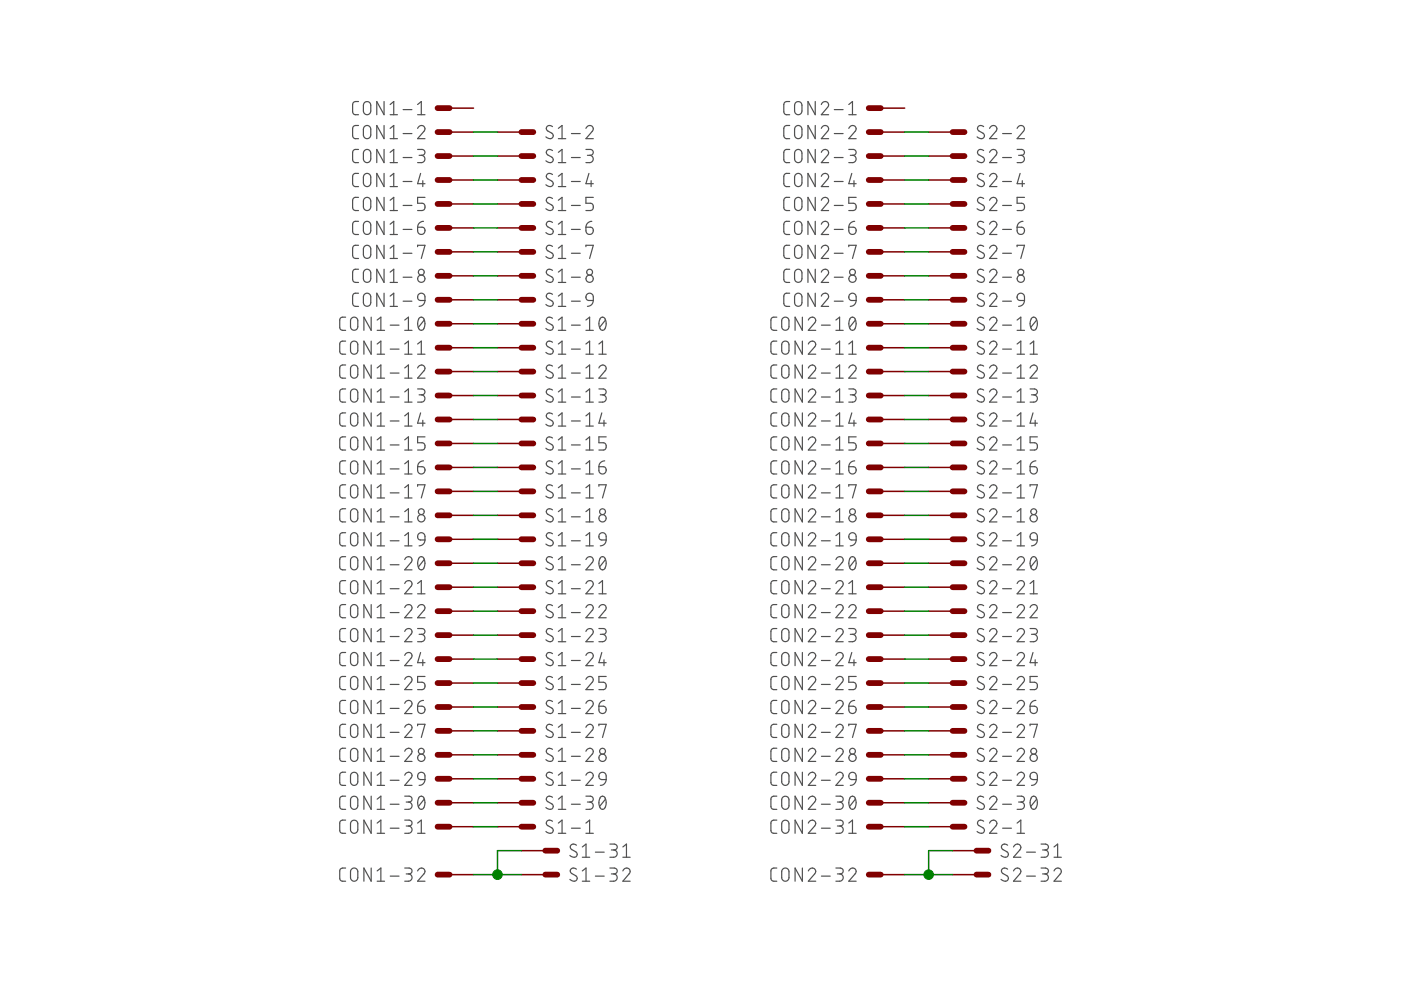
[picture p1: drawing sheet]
<svg xmlns="http://www.w3.org/2000/svg" width="297mm" height="210mm" viewBox="0 0 297 210" stroke-linecap="round" stroke-linejoin="round" font-family="sans-serif">
<g fill="none" stroke="#505050" stroke-width=".25">
<path d="M76 21.5l-1 .2-.2 .5 .1 1.9 .3 .2h.8M76 26.6h-.8l-.3 .3-.1 .3 .1 1.9 .3 .3h.8M76 31.7h-.8l-.4 .6 .1 1.9 .3 .3h.8M76 36.8h-.8l-.4 .6 .1 1.9 .3 .2 .8 .1M77.3 21.7a.78 .78 0 0 1 .9-.1 .78 .78 0 0 1 .4 .7v1.2a.78 .78 0 0 1-.8 .8 .78 .78 0 0 1-.8-.8v-1.2zM77.3 26.8a.78 .78 0 0 1 .9-.1 .78 .78 0 0 1 .4 .7v1.2a.78 .78 0 0 1-.8 .8 .78 .78 0 0 1-.8-.8v-1.2zM77.3 31.9a.78 .78 0 0 1 .9-.1 .78 .78 0 0 1 .4 .7v1.2a.78 .78 0 0 1-.8 .8 .78 .78 0 0 1-.8-.8v-1.2zM77.3 37a.78 .78 0 0 1 .9-.2 .78 .78 0 0 1 .4 .7v1.3a.78 .78 0 0 1-.8 .8 .78 .78 0 0 1-.8-.8v-1.3zM81.4 21.5v2.8l-1.5-2.8v2.8M81.4 26.6v2.8l-1.5-2.8v2.8M81.4 31.7v2.8l-1.5-2.8v2.8M81.4 36.8v2.8l-1.5-2.8v2.8"/>
<path d="M82.7 24.3h1.6M82.7 22.2l.8-.7v2.8M82.7 27.2l.8-.6v2.8M82.7 32.3l.8-.6v2.8M82.7 37.4l.8-.6v2.8M82.7 29.4h1.6M82.7 34.5h1.6M82.7 39.6h1.6M85.5 23.2h1.8M85.5 28.3h1.8M85.5 33.4h1.8M85.5 38.5h1.8"/>
<path d="M88.5 27.2a.77 .77 0 0 1 1.1-.5 .77 .77 0 0 1 .3 1.2l-1.4 1.5h1.6M88.5 31.7h1a.62 .62 0 0 1 .6 .6 .62 .62 0 0 1-.6 .6h-.6M88.5 24.3h1.6M88.5 22.2l.8-.7v2.8M89.2 36.8l-.7 2.1h1.6M89.3 32.9a.77 .77 0 0 1 .8 .8 .77 .77 0 0 1-.8 .8h-.8M89.6 38.3v1.3M117.1 26.8a.69 .69 0 0 0-1-.1 .69 .69 0 0 0 0 1.1l.9 .4a.67 .67 0 0 1 .1 1 .67 .67 0 0 1-.9 .1l-.5-.3M117.1 31.9a.69 .69 0 0 0-1-.1 .69 .69 0 0 0 0 1.1l.9 .4a.67 .67 0 0 1 .1 1 .67 .67 0 0 1-.9 .1l-.5-.3M117.1 37a.69 .69 0 0 0-1-.1 .69 .69 0 0 0 0 1l.9 .5a.67 .67 0 0 1 .1 1 .67 .67 0 0 1-.9 .1l-.5-.3M118.4 29.4h1.6M118.4 34.5h1.6"/>
<path d="M118.4 39.6h1.6M118.4 27.2l.8-.6v2.8M118.4 32.3l.8-.6v2.8M118.4 37.4l.8-.6v2.8M121.2 28.3h1.8M121.2 33.4h1.8M121.2 38.5h1.8M124.2 27.2a.77 .77 0 0 1 1.1-.5 .77 .77 0 0 1 .3 1.2l-1.4 1.5h1.6M124.2 31.7h1a.62 .62 0 0 1 .6 .6 .62 .62 0 0 1-.6 .6h-.7M124.9 36.8l-.7 2.1h1.6M125 32.9a.77 .77 0 0 1 .8 .8 .77 .77 0 0 1-.8 .8h-.8M125.3 38.3v1.3"/>
<path d="M167.4 21.5l-1 .2-.2 .5 .1 1.9 .3 .2h.8M167.4 26.6h-.8l-.3 .3-.1 .3 .1 1.9 .3 .3h.8M167.4 31.7h-.8l-.4 .6 .1 1.9 .3 .3h.8M167.4 36.8h-.8l-.4 .6 .1 1.9 .3 .2 .8 .1M168.7 21.7a.78 .78 0 0 1 .9-.1 .78 .78 0 0 1 .4 .7v1.2a.78 .78 0 0 1-.8 .8 .78 .78 0 0 1-.7-.8v-1.2zM168.7 26.8a.78 .78 0 0 1 .9-.1 .78 .78 0 0 1 .4 .7v1.2a.78 .78 0 0 1-.8 .8 .78 .78 0 0 1-.7-.8v-1.2zM168.7 31.9a.78 .78 0 0 1 .9-.1 .78 .78 0 0 1 .4 .7v1.2a.78 .78 0 0 1-.8 .8 .78 .78 0 0 1-.7-.8v-1.2zM168.7 37a.78 .78 0 0 1 .9-.2 .78 .78 0 0 1 .4 .7v1.3a.78 .78 0 0 1-.8 .8 .78 .78 0 0 1-.7-.8v-1.3zM172.8 21.5v2.8l-1.5-2.8v2.8M172.8 26.6v2.8l-1.5-2.8v2.8M172.8 31.7v2.8l-1.5-2.8v2.8M172.8 36.8v2.8l-1.5-2.8v2.8"/>
<path d="M174.1 22.2a.76 .76 0 0 1 1.1-.6 .76 .76 0 0 1 .3 1.2l-1.4 1.5h1.6M174.1 27.2a.76 .76 0 0 1 1.1-.5 .76 .76 0 0 1 .3 1.2l-1.4 1.5h1.6M174.1 32.3a.76 .76 0 0 1 1.1-.6 .76 .76 0 0 1 .3 1.2l-1.4 1.6h1.6M174.1 37.4a.76 .76 0 0 1 1.1-.6 .76 .76 0 0 1 .3 1.2l-1.4 1.6h1.6M176.9 23.2h1.9M176.9 28.3h1.9M176.9 33.4h1.9M176.9 38.5h1.9M180 27.2a.77 .77 0 0 1 1-.5 .77 .77 0 0 1 .3 1.2l-1.3 1.5h1.5M180 31.7h.9a.62 .62 0 0 1 .6 .6 .62 .62 0 0 1-.6 .6h-.6M180 24.3h1.5M180 22.2l.7-.7v2.8"/>
<path d="M180.6 36.8l-.6 2.1h1.5M180.7 32.9a.77 .77 0 0 1 .8 .8 .77 .77 0 0 1-.8 .8h-.7M181.1 38.3v1.3M208.6 26.8a.69 .69 0 0 0-1.1-.1 .69 .69 0 0 0 .1 1.1l.8 .4a.67 .67 0 0 1 .2 1 .67 .67 0 0 1-1 .1l-.4-.3M208.6 31.9a.69 .69 0 0 0-1.1-.1 .69 .69 0 0 0 .1 1.1l.8 .4a.67 .67 0 0 1 .2 1 .67 .67 0 0 1-1 .1l-.4-.3M208.6 37a.69 .69 0 0 0-1.1-.1 .69 .69 0 0 0 .1 1l.8 .5a.67 .67 0 0 1 .2 1 .67 .67 0 0 1-1 .1l-.4-.3M209.8 27.2a.77 .77 0 0 1 1.1-.5 .77 .77 0 0 1 .2 1.2l-1.3 1.5h1.6M209.8 32.3a.77 .77 0 0 1 1.1-.6 .77 .77 0 0 1 .2 1.2l-1.3 1.6h1.6M209.8 37.4a.77 .77 0 0 1 1.1-.6 .77 .77 0 0 1 .2 1.2l-1.3 1.6h1.6M212.6 28.3h1.8M212.6 33.4h1.8M212.6 38.5h1.8"/>
<path d="M215.6 27.2a.77 .77 0 0 1 1.1-.5 .77 .77 0 0 1 .3 1.2l-1.4 1.5h1.6M215.6 31.7h1a.62 .62 0 0 1 .6 .6 .62 .62 0 0 1-.6 .6h-.6M216.3 36.8l-.7 2.1h1.6M216.4 32.9a.77 .77 0 0 1 .8 .8 .77 .77 0 0 1-.8 .8h-.8M216.7 38.3v1.3M76 41.8l-.8 .1-.4 .6 .1 1.9 .3 .2h.8M76 46.9h-.8l-.4 .6 .1 2 .3 .2h.8M76 52h-.8l-.4 .6 .1 1.9 .3 .3h.8M76 57.1h-.8l-.4 .6 .1 1.9 .3 .2 .8 .1M77.3 42a.78 .78 0 0 1 .9-.1 .78 .78 0 0 1 .4 .7v1.3a.78 .78 0 0 1-.8 .7 .78 .78 0 0 1-.8-.7v-1.3zM77.3 47.1a.78 .78 0 0 1 .9-.1 .78 .78 0 0 1 .4 .7v1.2a.78 .78 0 0 1-.8 .8 .78 .78 0 0 1-.8-.8v-1.2zM77.3 52.2a.78 .78 0 0 1 .8-.1 .78 .78 0 0 1 .5 .7v1.2a.78 .78 0 0 1-.8 .8 .78 .78 0 0 1-.8-.8v-1.2z"/>
<path d="M77.3 57.3a.78 .78 0 0 1 .8-.1 .78 .78 0 0 1 .5 .6v1.3a.78 .78 0 0 1-.8 .8 .78 .78 0 0 1-.8-.8v-1.3zM81.4 41.8v2.8l-1.5-2.8v2.8M81.4 46.9v2.8l-1.5-2.8v2.8M81.4 52v2.8l-1.5-2.8v2.8M81.4 57.1v2.8l-1.5-2.8v2.8M82.7 42.5l.8-.7v2.8M82.7 47.5l.8-.6v2.8M82.7 52.6l.8-.6v2.8M82.7 57.7l.8-.6v2.8M82.7 44.6h1.6M82.7 49.7h1.6M82.7 54.8h1.6"/>
<path d="M82.7 59.9h1.6M85.5 43.6h1.8M85.5 48.6h1.8M85.5 53.7h1.8M85.5 58.8h1.8M88.5 48.2h1a.78 .78 0 0 1 .6 .8 .78 .78 0 0 1-.8 .7 .78 .78 0 0 1-.8-.8zM88.5 52.3v-.3h1.6l-.8 2.8M89.8 46.9l-.8 .3-.3 .4-.2 .6M90.1 41.8h-1.6v1.3h1a.78 .78 0 0 1 .6 .8 .78 .78 0 0 1-.6 .7h-1M117.1 42.1a.69 .69 0 0 0-1-.1 .69 .69 0 0 0 0 1l.9 .5a.67 .67 0 0 1 .1 .9 .67 .67 0 0 1-.9 .1l-.5-.2M117.1 47.2a.69 .69 0 0 0-1-.2 .69 .69 0 0 0 0 1.1l.9 .5a.67 .67 0 0 1 .1 .9 .67 .67 0 0 1-.9 .1l-.5-.3M117.1 52.2a.69 .69 0 0 0-1-.1 .69 .69 0 0 0 0 1.1l.9 .4a.67 .67 0 0 1 .1 1 .67 .67 0 0 1-.9 .1l-.5-.3"/>
<path d="M117.1 57.3a.69 .69 0 0 0-1-.1 .69 .69 0 0 0 0 1.1l.9 .4a.67 .67 0 0 1 .1 1 .67 .67 0 0 1-.9 .1l-.5-.3M118.4 44.6h1.6M118.4 49.7h1.6M118.4 54.8h1.6M118.4 59.9h1.6M118.4 42.5l.8-.7v2.8M118.4 47.5l.8-.6v2.8M118.4 52.6l.8-.6v2.8M118.4 57.7l.8-.6v2.8M121.2 43.6h1.8M121.2 48.6h1.8M121.2 53.7h1.8"/>
<path d="M121.2 58.8h1.8M124.2 48.2h1a.78 .78 0 0 1 .6 .8 .78 .78 0 0 1-.8 .7 .78 .78 0 0 1-.8-.8zM124.2 52.3v-.3h1.6l-.8 2.8M125.5 46.9l-.6 .2-.4 .3-.3 .8M125.8 41.8h-1.6v1.3h1a.78 .78 0 0 1 .6 .8 .78 .78 0 0 1-.6 .7h-1M167.4 41.8l-.8 .1-.4 .6 .1 1.9 .3 .2h.8M167.4 46.9h-.8l-.4 .6 .1 2 .3 .2h.8M167.4 52h-.8l-.4 .6 .1 1.9 .3 .3h.8M167.4 57.1h-.8l-.4 .6 .1 1.9 .3 .2 .8 .1M168.7 42a.78 .78 0 0 1 .9-.1 .78 .78 0 0 1 .4 .7v1.3a.78 .78 0 0 1-.8 .7 .78 .78 0 0 1-.7-.7v-1.3zM168.7 47.1a.78 .78 0 0 1 .9-.1 .78 .78 0 0 1 .4 .7v1.2a.78 .78 0 0 1-.8 .8 .78 .78 0 0 1-.7-.8v-1.2zM168.7 52.2a.78 .78 0 0 1 .9-.1 .78 .78 0 0 1 .4 .7v1.2a.78 .78 0 0 1-.8 .8 .78 .78 0 0 1-.7-.8v-1.2z"/>
<path d="M168.7 57.3a.78 .78 0 0 1 .9-.1 .78 .78 0 0 1 .4 .6v1.3a.78 .78 0 0 1-.8 .8 .78 .78 0 0 1-.7-.8v-1.3zM172.8 41.8v2.8l-1.5-2.8v2.8M172.8 46.9v2.8l-1.5-2.8v2.8M172.8 52v2.8l-1.5-2.8v2.8M172.8 57.1v2.8l-1.5-2.8v2.8M174.1 42.5a.76 .76 0 0 1 1.1-.6 .76 .76 0 0 1 .3 1.2l-1.4 1.5h1.6M174.1 47.5a.76 .76 0 0 1 1.1-.5 .76 .76 0 0 1 .3 1.2l-1.4 1.5h1.6M174.1 52.6a.76 .76 0 0 1 1.1-.6 .76 .76 0 0 1 .3 1.2l-1.4 1.6h1.6M174.1 57.7a.76 .76 0 0 1 1.1-.6 .76 .76 0 0 1 .3 1.2l-1.4 1.6h1.6M176.9 43.6h1.9M176.9 48.6h1.9M176.9 53.7h1.9"/>
<path d="M176.9 58.8h1.9M180 48.2h.9a.78 .78 0 0 1 .6 .8 .78 .78 0 0 1-.8 .7 .78 .78 0 0 1-.7-.8zM180 52.3v-.3h1.5l-.8 2.8M181.2 46.9l-.8 .3-.3 .4-.1 .6M181.5 41.8h-1.5v1.3h.9a.78 .78 0 0 1 .6 .8 .78 .78 0 0 1-.6 .7h-.9M208.6 42.1a.69 .69 0 0 0-1.1-.1 .69 .69 0 0 0 .1 1l.8 .5a.67 .67 0 0 1 .2 .9 .67 .67 0 0 1-1 .1l-.4-.2M208.6 47.2a.69 .69 0 0 0-1.1-.2 .69 .69 0 0 0 .1 1.1l.8 .5a.67 .67 0 0 1 .2 .9 .67 .67 0 0 1-1 .1l-.4-.3M208.6 52.2a.69 .69 0 0 0-1.1-.1 .69 .69 0 0 0 .1 1.1l.8 .4a.67 .67 0 0 1 .2 1 .67 .67 0 0 1-1 .1l-.4-.3M208.6 57.3a.69 .69 0 0 0-1.1-.1 .69 .69 0 0 0 .1 1.1l.8 .4a.67 .67 0 0 1 .2 1 .67 .67 0 0 1-1 .1l-.4-.3M209.8 42.5a.77 .77 0 0 1 1.1-.6 .77 .77 0 0 1 .2 1.2l-1.3 1.5h1.6M209.8 47.5a.77 .77 0 0 1 1.1-.5 .77 .77 0 0 1 .2 1.2l-1.3 1.5h1.6M209.8 52.6a.77 .77 0 0 1 1.1-.6 .77 .77 0 0 1 .2 1.2l-1.3 1.6h1.6"/>
<path d="M209.8 57.7a.77 .77 0 0 1 1.1-.6 .77 .77 0 0 1 .2 1.2l-1.3 1.6h1.6M212.6 43.6h1.8M212.6 48.6h1.8M212.6 53.7h1.8M212.6 58.8h1.8M215.6 48.2h1a.78 .78 0 0 1 .6 .8 .78 .78 0 0 1-.8 .7 .78 .78 0 0 1-.8-.8zM215.6 52.3v-.3h1.6l-.8 2.8M216.9 46.9l-.8 .3-.3 .4-.2 .6M217.2 41.8h-1.6v1.3h1a.78 .78 0 0 1 .6 .8 .78 .78 0 0 1-.6 .7h-1M73.3 67.2l-.8 .1-.4 .2-.1 .4 .1 1.9 .4 .2h.8M73.3 72.3h-.8l-.4 .3-.1 .3 .1 1.9 .4 .3h.8M73.3 77.4l-1 .1-.3 .5 .1 1.9 .4 .3h.8"/>
<path d="M74.4 67.6a.77 .77 0 0 1 .9-.3 .77 .77 0 0 1 .6 .7v1.3a.77 .77 0 0 1-.8 .7 .77 .77 0 0 1-.8-.7zM74.6 72.5a.77 .77 0 0 1 .8-.1 .77 .77 0 0 1 .5 .7v1.2a.77 .77 0 0 1-.8 .8 .77 .77 0 0 1-.8-.8v-1.4zM74.6 77.6a.77 .77 0 0 1 .8-.1 .77 .77 0 0 1 .5 .7v1.2a.77 .77 0 0 1-.8 .8 .77 .77 0 0 1-.8-.8v-1.4zM76 62.2h-.8l-.4 .6 .1 1.9 .3 .2 .8 .1M77.2 62.5a.79 .79 0 0 1 .8-.3 .79 .79 0 0 1 .6 .7v1.3a.78 .78 0 0 1-.8 .7 .78 .78 0 0 1-.8-.7zM78.7 67.2v2.8l-1.5-2.8v2.8M78.7 72.3v2.8l-1.5-2.8v2.8M78.7 77.4v2.8l-1.5-2.8v2.8M80 70h1.5M80 67.9l.8-.7v2.8M80 72.9l.8-.6v2.8M80 78l.8-.6v2.8"/>
<path d="M80 75.1h1.5M81.4 62.2v2.8l-1.5-2.8v2.8M82.7 62.8l.8-.6v2.8M82.7 65h1.6M82.7 68.9h1.9M82.7 74h1.9M82.7 79.1h1.9M85.5 63.9h1.8M85.8 70h1.6M85.8 67.9l.8-.7v2.8M85.8 72.9l.8-.6v2.8M85.8 78l.8-.6v2.8"/>
<path d="M85.8 75.1h1.6M88.5 78a.77 .77 0 0 1 1.1-.6 .77 .77 0 0 1 .3 1.2l-1.4 1.6h1.6M88.5 72.9l.8-.6v2.8M88.5 75.1h1.6M88.7 62.5a.79 .79 0 0 1 .8-.3 .79 .79 0 0 1 .6 .7v.8h-.9a.75 .75 0 0 1-.5-1.2zM88.9 67.5a.65 .65 0 0 1 .7-.2 .65 .65 0 0 1 .4 .6 1.76 1.76 0 0 1-.5 2.1h-.2a1.33 1.33 0 0 1-.7-1.7zM89.9 67.9l-1.2 1.5M90.1 63.7l-.1 .5-.4 .5-.7 .3M117.1 62.4a.69 .69 0 0 0-1-.1 .69 .69 0 0 0 0 1l.9 .5a.67 .67 0 0 1 .1 1 .67 .67 0 0 1-.9 .1l-.5-.3M117.1 67.5a.69 .69 0 0 0-1-.2 .69 .69 0 0 0 0 1.1l.9 .5a.67 .67 0 0 1 .1 .9 .67 .67 0 0 1-.9 .1l-.5-.3M117.1 72.6a.69 .69 0 0 0-1-.2 .69 .69 0 0 0 0 1.1l.9 .5a.67 .67 0 0 1 .1 .9 .67 .67 0 0 1-.9 .1l-.5-.3M117.1 77.6a.69 .69 0 0 0-1-.1 .69 .69 0 0 0 0 1l.9 .5a.67 .67 0 0 1 .1 1 .67 .67 0 0 1-.9 .1l-.5-.3"/>
<path d="M118.4 65h1.6M118.4 70h1.6M118.4 75.1h1.6M118.4 62.8l.8-.6v2.8M118.4 67.9l.8-.7v2.8M118.4 72.9l.8-.6v2.8M118.4 78l.8-.6v2.8M121.2 63.9h1.8M121.2 68.9h1.8M121.2 74h1.8M121.2 79.1h1.8M124.2 70h1.6"/>
<path d="M124.2 75.1h1.6M124.2 67.9l.8-.7v2.8M124.2 72.9l.8-.6v2.8M124.2 78l.8-.6v2.8M124.4 62.5a.79 .79 0 0 1 .8-.3 .79 .79 0 0 1 .6 .7v.8h-.9a.75 .75 0 0 1-.5-1.2zM125.8 63.7l-.1 .5-.4 .5-.8 .3M127 78a.76 .76 0 0 1 1.1-.6 .76 .76 0 0 1 .2 1.2l-1.3 1.6h1.5M127 75.1h1.5M127 72.9l.7-.6v2.8M127.3 67.5a.64 .64 0 0 1 .7-.2 .64 .64 0 0 1 .4 .6 1.81 1.81 0 0 1-.5 2.1h-.2a1.72 1.72 0 0 1-.4-2.5zM128.4 67.9l-1.3 1.5M164.7 67.2l-.8 .1-.3 .2-.2 .4 .2 1.9 .3 .2h.8"/>
<path d="M164.7 72.3h-.8l-.3 .3-.2 .3 .2 1.9 .3 .3h.8M164.7 77.4l-1 .1-.3 .5 .2 1.9 .3 .3h.8M165.9 67.6a.77 .77 0 0 1 .8-.3 .77 .77 0 0 1 .6 .7v1.3a.77 .77 0 0 1-.8 .7 .77 .77 0 0 1-.8-.7zM166 72.5a.77 .77 0 0 1 .8-.1 .77 .77 0 0 1 .5 .7v1.2a.77 .77 0 0 1-.8 .8 .77 .77 0 0 1-.8-.8l.1-1.4zM166 77.6a.77 .77 0 0 1 .8-.1 .77 .77 0 0 1 .5 .7v1.2a.77 .77 0 0 1-.8 .8 .77 .77 0 0 1-.8-.8l.1-1.4zM167.4 62.2h-.8l-.4 .6 .1 1.9 .3 .2 .8 .1M168.6 62.5a.79 .79 0 0 1 .9-.3 .79 .79 0 0 1 .5 .7v1.3a.78 .78 0 0 1-.8 .7 .78 .78 0 0 1-.7-.7zM170.1 67.2v2.8l-1.5-2.8v2.8M170.1 72.3v2.8l-1.5-2.8v2.8M170.1 77.4v2.8l-1.5-2.8v2.8M171.4 67.9a.77 .77 0 0 1 1.1-.6 .77 .77 0 0 1 .2 1.2l-1.3 1.5h1.6M171.4 72.9a.77 .77 0 0 1 1.1-.6 .77 .77 0 0 1 .2 1.3l-1.3 1.5h1.6"/>
<path d="M171.4 78a.77 .77 0 0 1 1.1-.6 .77 .77 0 0 1 .2 1.2l-1.3 1.6h1.6M172.8 62.2v2.8l-1.5-2.8v2.8M174.1 62.8a.76 .76 0 0 1 1.1-.6 .76 .76 0 0 1 .3 1.2l-1.4 1.6h1.6M174.2 68.9h1.8M174.2 74h1.8M174.2 79.1h1.8M176.9 63.9h1.9M177.2 70h1.6M177.2 75.1h1.6M177.2 67.9l.8-.7v2.8M177.2 72.9l.8-.6v2.8M177.2 78l.8-.6v2.8"/>
<path d="M180 78a.77 .77 0 0 1 1-.6 .77 .77 0 0 1 .3 1.2l-1.3 1.6h1.5M180 75.1h1.5M180 72.9l.7-.6v2.8M180.1 62.5a.79 .79 0 0 1 .9-.3 .79 .79 0 0 1 .5 .7v.8h-.9a.75 .75 0 0 1-.5-1.2zM180.3 67.5a.65 .65 0 0 1 .7-.2 .65 .65 0 0 1 .4 .6 1.76 1.76 0 0 1-.5 2.1h-.2a1.33 1.33 0 0 1-.7-1.7zM181.4 67.9l-1.3 1.5M181.5 63.7l-.1 .5-.3 .5-.8 .3M208.6 62.4a.69 .69 0 0 0-1.1-.1 .69 .69 0 0 0 .1 1l.8 .5a.67 .67 0 0 1 .2 1 .67 .67 0 0 1-1 .1l-.4-.3M208.6 67.5a.69 .69 0 0 0-1.1-.2 .69 .69 0 0 0 .1 1.1l.8 .5a.67 .67 0 0 1 .2 .9 .67 .67 0 0 1-1 .1l-.4-.3M208.6 72.6a.69 .69 0 0 0-1.1-.2 .69 .69 0 0 0 .1 1.1l.8 .5a.67 .67 0 0 1 .2 .9 .67 .67 0 0 1-1 .1l-.4-.3M208.6 77.6a.69 .69 0 0 0-1.1-.1 .69 .69 0 0 0 .1 1l.8 .5a.67 .67 0 0 1 .2 1 .67 .67 0 0 1-1 .1l-.4-.3M209.8 62.8a.77 .77 0 0 1 1.1-.6 .77 .77 0 0 1 .2 1.2l-1.3 1.6h1.6"/>
<path d="M209.8 67.9a.77 .77 0 0 1 1.1-.6 .77 .77 0 0 1 .2 1.2l-1.3 1.5h1.6M209.8 72.9a.77 .77 0 0 1 1.1-.6 .77 .77 0 0 1 .2 1.3l-1.3 1.5h1.6M209.8 78a.77 .77 0 0 1 1.1-.6 .77 .77 0 0 1 .2 1.2l-1.3 1.6h1.6M212.6 63.9h1.8M212.6 68.9h1.8M212.6 74h1.8M212.6 79.1h1.8M215.6 70h1.6M215.6 75.1h1.6M215.6 67.9l.8-.7v2.8M215.6 72.9l.8-.6v2.8M215.6 78l.8-.6v2.8"/>
<path d="M215.8 62.5a.79 .79 0 0 1 .8-.3 .79 .79 0 0 1 .6 .7v.8h-.9a.75 .75 0 0 1-.5-1.2zM217.2 63.7l-.1 .5-.4 .5-.7 .3M218.4 78a.76 .76 0 0 1 1.1-.6 .76 .76 0 0 1 .2 1.2l-1.3 1.6h1.5M218.4 75.1h1.5M218.4 72.9l.8-.6v2.8M218.7 67.5a.64 .64 0 0 1 .7-.2 .64 .64 0 0 1 .4 .6 1.81 1.81 0 0 1-.4 2.1h-.2a1.72 1.72 0 0 1-.5-2.5zM219.8 67.9l-1.3 1.5M73.3 82.5a1.14 1.14 0 0 0-1.2 .2v2.1l.4 .4 .8 .1M73.3 87.5a1.14 1.14 0 0 0-1.2 .3v2.1l.4 .4h.8M73.3 92.6a1.14 1.14 0 0 0-1.2 .3v2.1l.4 .4h.8M73.3 97.7a1.14 1.14 0 0 0-1.2 .3v2.1l.4 .4h.8M74.6 82.7a.77 .77 0 0 1 .8-.2 .77 .77 0 0 1 .5 .7v1.3a.77 .77 0 0 1-.8 .8 .77 .77 0 0 1-.8-.8v-1.5z"/>
<path d="M74.6 87.7a.77 .77 0 0 1 .8-.1 .77 .77 0 0 1 .5 .7v1.3a.77 .77 0 0 1-.8 .7 .77 .77 0 0 1-.8-.7v-1.5zM74.6 92.8a.77 .77 0 0 1 .8-.1 .77 .77 0 0 1 .5 .7v1.3a.77 .77 0 0 1-.8 .7 .77 .77 0 0 1-.8-.7v-1.5zM74.6 97.9a.77 .77 0 0 1 .8-.1 .77 .77 0 0 1 .5 .7v1.2a.77 .77 0 0 1-.8 .8 .77 .77 0 0 1-.8-.8v-1.4zM78.7 82.5v2.8l-1.5-2.8v2.8M78.7 87.5v2.8l-1.5-2.8v2.8M78.7 92.6v2.8l-1.5-2.8v2.8M78.7 97.7v2.8l-1.5-2.8v2.8M80 83.1l.8-.6v2.8M80 88.2l.8-.7v2.8M80 93.3l.8-.7v2.8M80 98.3l.8-.6v2.8M80 80.2h1.5"/>
<path d="M80 85.3h1.5M80 90.3h1.5M80 95.4h1.5M82.7 84.2h1.9M82.7 89.3h1.9M82.7 94.3h1.9M82.7 99.4h1.9M85.8 83.1l.8-.6v2.8M85.8 88.2l.8-.7v2.8M85.8 93.3l.8-.7v2.8M85.8 98.3l.8-.6v2.8M85.8 80.2h1.6"/>
<path d="M85.8 85.3h1.6M85.8 90.3h1.6M85.8 95.4h1.6M88.5 82.5h1a.62 .62 0 0 1 .6 .6 .62 .62 0 0 1-.6 .6h-.6M88.5 99h1a.78 .78 0 0 1 .6 .8 .78 .78 0 0 1-.8 .7 .78 .78 0 0 1-.8-.8zM89.2 87.5l-.7 2.2h1.6M89.3 83.7a.77 .77 0 0 1 .8 .8 .77 .77 0 0 1-.8 .8h-.8M89.6 89.1v1.2M89.8 97.7l-.8 .3-.3 .4-.2 .6M90.1 92.6h-1.6v1.3h1a.78 .78 0 0 1 .6 .7 .78 .78 0 0 1-.6 .8h-1M117.1 82.7a.69 .69 0 0 0-1-.1 .69 .69 0 0 0 0 1l.9 .5a.67 .67 0 0 1 .1 1 .67 .67 0 0 1-.9 .1l-.5-.3M117.1 87.8a.69 .69 0 0 0-1-.1 .69 .69 0 0 0 0 1l.9 .5a.67 .67 0 0 1 .1 .9 .67 .67 0 0 1-.9 .2l-.5-.3"/>
<path d="M117.1 92.9a.69 .69 0 0 0-1-.2 .69 .69 0 0 0 0 1.1l.9 .5a.67 .67 0 0 1 .1 .9 .67 .67 0 0 1-.9 .1l-.5-.3M117.1 97.9a.69 .69 0 0 0-1-.1 .69 .69 0 0 0 0 1.1l.9 .4a.67 .67 0 0 1 .1 1 .67 .67 0 0 1-.9 .1l-.5-.3M118.4 80.2h1.6M118.4 85.3h1.6M118.4 90.3h1.6M118.4 95.4h1.6M118.4 83.1l.8-.6v2.8M118.4 88.2l.8-.7v2.8M118.4 93.3l.8-.7v2.8M118.4 98.3l.8-.6v2.8M121.2 84.2h1.8M121.2 89.3h1.8"/>
<path d="M121.2 94.3h1.8M121.2 99.4h1.8M124.2 80.2h1.6M124.2 85.3h1.6M124.2 90.3h1.6M124.2 95.4h1.6M124.2 83.1l.8-.6v2.8M124.2 88.2l.8-.7v2.8M124.2 93.3l.8-.7v2.8M124.2 98.3l.8-.6v2.8M127 82.5h.9a.62 .62 0 0 1 .6 .6 .62 .62 0 0 1-.6 .6h-.6M127 99h.9a.77 .77 0 0 1 .6 .8 .77 .77 0 0 1-.8 .7 .77 .77 0 0 1-.7-.8z"/>
<path d="M127.6 87.5l-.6 2.2h1.5M127.7 83.7a.77 .77 0 0 1 .8 .8 .77 .77 0 0 1-.8 .8h-.7M128.1 89.1v1.2M128.2 97.7l-.5 .1-.5 .4-.2 .8M128.5 92.6h-1.5v1.3h.9a.79 .79 0 0 1 .6 .7 .79 .79 0 0 1-.6 .8h-.9M164.7 82.5a1.14 1.14 0 0 0-1.1 .2l-.1 2.1 .4 .4 .8 .1M164.7 87.5a1.14 1.14 0 0 0-1.1 .3l-.1 2.1 .4 .4h.8M164.7 92.6a1.14 1.14 0 0 0-1.1 .3l-.1 2.1 .4 .4h.8M164.7 97.7a1.14 1.14 0 0 0-1.1 .3l-.1 2.1 .4 .4h.8M166 82.7a.77 .77 0 0 1 .8-.2 .77 .77 0 0 1 .5 .7v1.3a.77 .77 0 0 1-.8 .8 .77 .77 0 0 1-.8-.8l.1-1.5zM166 87.7a.77 .77 0 0 1 .8-.1 .77 .77 0 0 1 .5 .7v1.3a.77 .77 0 0 1-.8 .7 .77 .77 0 0 1-.8-.7l.1-1.5zM166 92.8a.77 .77 0 0 1 .8-.1 .77 .77 0 0 1 .5 .7v1.3a.77 .77 0 0 1-.8 .7 .77 .77 0 0 1-.8-.7l.1-1.5z"/>
<path d="M166 97.9a.77 .77 0 0 1 .8-.1 .77 .77 0 0 1 .5 .7v1.2a.77 .77 0 0 1-.8 .8 .77 .77 0 0 1-.8-.8l.1-1.4zM170.1 82.5v2.8l-1.5-2.8v2.8M170.1 87.5v2.8l-1.5-2.8v2.8M170.1 92.6v2.8l-1.5-2.8v2.8M170.1 97.7v2.8l-1.5-2.8v2.8M171.4 83.1a.77 .77 0 0 1 1.1-.6 .77 .77 0 0 1 .2 1.2l-1.3 1.6h1.6M171.4 88.2a.77 .77 0 0 1 1.1-.6 .77 .77 0 0 1 .2 1.2l-1.3 1.5h1.6M171.4 93.3a.77 .77 0 0 1 1.1-.6 .77 .77 0 0 1 .2 1.2l-1.3 1.5h1.6M171.4 98.3a.77 .77 0 0 1 1.1-.6 .77 .77 0 0 1 .2 1.3l-1.3 1.5h1.6M174.2 84.2h1.8M174.2 89.3h1.8M174.2 94.3h1.8"/>
<path d="M174.2 99.4h1.8M177.2 80.2h1.6M177.2 85.3h1.6M177.2 90.3h1.6M177.2 95.4h1.6M177.2 83.1l.8-.6v2.8M177.2 88.2l.8-.7v2.8M177.2 93.3l.8-.7v2.8M177.2 98.3l.8-.6v2.8M180 82.5h.9a.62 .62 0 0 1 .6 .6 .62 .62 0 0 1-.6 .6h-.6M180 99h.9a.78 .78 0 0 1 .6 .8 .78 .78 0 0 1-.8 .7 .78 .78 0 0 1-.7-.8zM180.6 87.5l-.6 2.2h1.5"/>
<path d="M180.7 83.7a.77 .77 0 0 1 .8 .8 .77 .77 0 0 1-.8 .8h-.7M181.1 89.1v1.2M181.2 97.7l-.8 .3-.3 .4-.1 .6M181.5 92.6h-1.5v1.3h.9a.78 .78 0 0 1 .6 .7 .78 .78 0 0 1-.6 .8h-.9M208.6 82.7a.69 .69 0 0 0-1.1-.1 .69 .69 0 0 0 .1 1l.8 .5a.67 .67 0 0 1 .2 1 .67 .67 0 0 1-1 .1l-.4-.3M208.6 87.8a.69 .69 0 0 0-1.1-.1 .69 .69 0 0 0 .1 1l.8 .5a.67 .67 0 0 1 .2 .9 .67 .67 0 0 1-1 .2l-.4-.3M208.6 92.9a.69 .69 0 0 0-1.1-.2 .69 .69 0 0 0 .1 1.1l.8 .5a.67 .67 0 0 1 .2 .9 .67 .67 0 0 1-1 .1l-.4-.3M208.6 97.9a.69 .69 0 0 0-1.1-.1 .69 .69 0 0 0 .1 1.1l.8 .4a.67 .67 0 0 1 .2 1 .67 .67 0 0 1-1 .1l-.4-.3M209.8 83.1a.77 .77 0 0 1 1.1-.6 .77 .77 0 0 1 .2 1.2l-1.3 1.6h1.6M209.8 88.2a.77 .77 0 0 1 1.1-.6 .77 .77 0 0 1 .2 1.2l-1.3 1.5h1.6M209.8 93.3a.77 .77 0 0 1 1.1-.6 .77 .77 0 0 1 .2 1.2l-1.3 1.5h1.6M209.8 98.3a.77 .77 0 0 1 1.1-.6 .77 .77 0 0 1 .2 1.3l-1.3 1.5h1.6"/>
<path d="M212.6 84.2h1.8M212.6 89.3h1.8M212.6 94.3h1.8M212.6 99.4h1.8M215.6 80.2h1.6M215.6 85.3h1.6M215.6 90.3h1.6M215.6 95.4h1.6M215.6 83.1l.8-.6v2.8M215.6 88.2l.8-.7v2.8M215.6 93.3l.8-.7v2.8M215.6 98.3l.8-.6v2.8"/>
<path d="M218.4 82.5h.9a.62 .62 0 0 1 .6 .6 .62 .62 0 0 1-.6 .6h-.6M218.4 99h.9a.77 .77 0 0 1 .6 .8 .77 .77 0 0 1-.8 .7 .77 .77 0 0 1-.7-.8zM219 87.5l-.6 2.2h1.5M219.2 83.7a.77 .77 0 0 1 .8 .8 .77 .77 0 0 1-.8 .8h-.8M219.5 89.1v1.2M219.6 97.7l-.5 .1-.4 .4-.3 .8M219.9 92.6h-1.5v1.3h.9a.79 .79 0 0 1 .7 .7 .79 .79 0 0 1-.7 .8h-.9M73.3 102.8a1.14 1.14 0 0 0-1.2 .2v2.2l.4 .4h.8M73.3 107.9a1.14 1.14 0 0 0-1.2 .2v2.1l.4 .4 .8 .1M73.3 112.9l-.8 .1-.4 .2-.1 .4 .1 1.9 .4 .2h.8M73.3 118h-.8l-.4 .4v2.2a1.14 1.14 0 0 0 1.2 .2M74.6 103a.76 .76 0 0 1 .8-.1 .76 .76 0 0 1 .5 .7v1.2a.77 .77 0 0 1-.8 .8 .77 .77 0 0 1-.8-.8v-1.5z"/>
<path d="M74.6 108.1a.76 .76 0 0 1 .8-.2 .76 .76 0 0 1 .5 .7v1.3a.77 .77 0 0 1-.8 .8 .77 .77 0 0 1-.8-.8v-1.5zM74.6 113.1a.76 .76 0 0 1 .8-.1 .76 .76 0 0 1 .5 .7v1.3a.77 .77 0 0 1-.8 .7 .77 .77 0 0 1-.8-.7v-1.5zM74.6 118.2a.76 .76 0 0 1 .8-.1 .76 .76 0 0 1 .5 .7v1.2a.77 .77 0 0 1-.8 .8 .77 .77 0 0 1-.8-.8v-1.4zM78.7 102.8v2.8l-1.5-2.8v2.8M78.7 107.9v2.8l-1.5-2.8v2.8M78.7 112.9v2.8l-1.5-2.8v2.8M78.7 118v2.8l-1.5-2.8v2.8M80 103.4l.8-.6v2.8M80 108.5l.8-.6v2.8M80 113.6l.8-.7v2.8M80 118.6l.8-.6v2.8M80 100.5h1.5"/>
<path d="M80 105.6h1.5M80 110.7h1.5M80 115.7h1.5M82.7 104.5h1.9M82.7 109.6h1.9M82.7 114.7h1.9M82.7 119.7h1.9M85.8 118.6a.76 .76 0 0 1 1.1-.5 .76 .76 0 0 1 .2 1.2l-1.3 1.5h1.6M85.8 103.4l.8-.6v2.8M85.8 108.5l.8-.6v2.8M85.8 113.6l.8-.7v2.8M85.8 100.5h1.6"/>
<path d="M85.8 105.6h1.6M85.8 110.7h1.6M85.8 115.7h1.6M88.5 103.1v-.3h1.6l-.8 2.8M88.8 113.1a.78 .78 0 0 1 .9-.1 .78 .78 0 0 1 .4 .7v.8h-.9a.75 .75 0 0 1-.7-.6 .75 .75 0 0 1 .3-.8zM88.9 118.3a.65 .65 0 0 1 .7-.2 .65 .65 0 0 1 .4 .6 1.59 1.59 0 0 1-.7 2.1 1.28 1.28 0 0 1-.7-1.7zM89.9 118.6l-1.2 1.6M90.1 114.5l-.3 .8-.4 .3-.5 .1M117.1 103a.69 .69 0 0 0-1-.1 .69 .69 0 0 0 0 1l.9 .5a.67 .67 0 0 1 .1 1 .67 .67 0 0 1-.9 .1l-.5-.3M117.1 108.1a.69 .69 0 0 0-1-.1 .69 .69 0 0 0 0 1l.9 .5a.67 .67 0 0 1 .1 1 .67 .67 0 0 1-.9 .1l-.5-.3M117.1 113.2a.69 .69 0 0 0-1-.1 .69 .69 0 0 0 0 1l.9 .5a.67 .67 0 0 1 .1 .9 .67 .67 0 0 1-.9 .1l-.5-.2M117.1 118.3a.69 .69 0 0 0-1-.2 .69 .69 0 0 0 0 1.1l.9 .5a.67 .67 0 0 1 .1 .9 .67 .67 0 0 1-.9 .1l-.5-.3"/>
<path d="M118.4 100.5h1.6M118.4 105.6h1.6M118.4 110.7h1.6M118.4 115.7h1.6M118.4 103.4l.8-.6v2.8M118.4 108.5l.8-.6v2.8M118.4 113.6l.8-.7v2.8M118.4 118.6l.8-.6v2.8M121.2 104.5h1.8M121.2 109.6h1.8M121.2 114.7h1.8M121.2 119.7h1.8"/>
<path d="M124.2 118.6a.77 .77 0 0 1 1.1-.5 .77 .77 0 0 1 .3 1.2l-1.4 1.5h1.6M124.2 100.5h1.6M124.2 105.6h1.6M124.2 110.7h1.6M124.2 115.7h1.6M124.2 103.4l.8-.6v2.8M124.2 108.5l.8-.6v2.8M124.2 113.6l.8-.7v2.8M127 103.1v-.3h1.5l-.8 2.8M127.2 113.1a.77 .77 0 0 1 .9-.1 .77 .77 0 0 1 .4 .7v.8h-.9a.75 .75 0 0 1-.6-.6 .75 .75 0 0 1 .2-.8zM127.3 118.3a.64 .64 0 0 1 .7-.2 .64 .64 0 0 1 .4 .6 1.59 1.59 0 0 1-.7 2.1 1.72 1.72 0 0 1-.4-2.5zM128.4 118.6l-1.3 1.6"/>
<path d="M128.5 114.5l-.3 .8-.4 .3-.5 .1M164.7 102.8a1.14 1.14 0 0 0-1.1 .2l-.1 2.2 .4 .4h.8M164.7 107.9a1.14 1.14 0 0 0-1.1 .2l-.1 2.1 .4 .4 .8 .1M164.7 112.9l-.8 .1-.3 .2-.2 .4 .2 1.9 .3 .2h.8M164.7 118h-.8l-.4 .4 .1 2.2a1.14 1.14 0 0 0 1.1 .2M166 103a.76 .76 0 0 1 .8-.1 .76 .76 0 0 1 .5 .7v1.2a.77 .77 0 0 1-.8 .8 .77 .77 0 0 1-.8-.8l.1-1.5zM166 108.1a.76 .76 0 0 1 .8-.2 .76 .76 0 0 1 .5 .7v1.3a.77 .77 0 0 1-.8 .8 .77 .77 0 0 1-.8-.8l.1-1.5zM166 113.1a.76 .76 0 0 1 .8-.1 .76 .76 0 0 1 .5 .7v1.3a.77 .77 0 0 1-.8 .7 .77 .77 0 0 1-.8-.7l.1-1.5zM166 118.2a.76 .76 0 0 1 .8-.1 .76 .76 0 0 1 .5 .7v1.2a.77 .77 0 0 1-.8 .8 .77 .77 0 0 1-.8-.8l.1-1.4zM170.1 102.8v2.8l-1.5-2.8v2.8M170.1 107.9v2.8l-1.5-2.8v2.8M170.1 112.9v2.8l-1.5-2.8v2.8"/>
<path d="M170.1 118v2.8l-1.5-2.8v2.8M171.4 103.4a.77 .77 0 0 1 1.1-.6 .77 .77 0 0 1 .2 1.2l-1.3 1.6h1.6M171.4 108.5a.77 .77 0 0 1 1.1-.6 .77 .77 0 0 1 .2 1.2l-1.3 1.6h1.6M171.4 113.6a.77 .77 0 0 1 1.1-.6 .77 .77 0 0 1 .2 1.2l-1.3 1.5h1.6M171.4 118.6a.77 .77 0 0 1 1.1-.5 .77 .77 0 0 1 .2 1.2l-1.3 1.5h1.6M174.2 104.5h1.8M174.2 109.6h1.8M174.2 114.7h1.8M174.2 119.7h1.8M177.2 118.6a.76 .76 0 0 1 1.1-.5 .76 .76 0 0 1 .2 1.2l-1.3 1.5h1.6M177.2 100.5h1.6M177.2 105.6h1.6"/>
<path d="M177.2 110.7h1.6M177.2 115.7h1.6M177.2 103.4l.8-.6v2.8M177.2 108.5l.8-.6v2.8M177.2 113.6l.8-.7v2.8M180 103.1v-.3h1.5l-.8 2.8M180.2 113.1a.78 .78 0 0 1 .9-.1 .78 .78 0 0 1 .4 .7v.8h-.9a.75 .75 0 0 1-.6-.6 .75 .75 0 0 1 .2-.8zM180.3 118.3a.65 .65 0 0 1 .7-.2 .65 .65 0 0 1 .4 .6 1.59 1.59 0 0 1-.7 2.1 1.28 1.28 0 0 1-.7-1.7zM181.4 118.6l-1.3 1.6M181.5 114.5l-.2 .8-.5 .3-.5 .1M208.6 103a.69 .69 0 0 0-1.1-.1 .69 .69 0 0 0 .1 1l.8 .5a.67 .67 0 0 1 .2 1 .67 .67 0 0 1-1 .1l-.4-.3M208.6 108.1a.69 .69 0 0 0-1.1-.1 .69 .69 0 0 0 .1 1l.8 .5a.67 .67 0 0 1 .2 1 .67 .67 0 0 1-1 .1l-.4-.3"/>
<path d="M208.6 113.2a.69 .69 0 0 0-1.1-.1 .69 .69 0 0 0 .1 1l.8 .5a.67 .67 0 0 1 .2 .9 .67 .67 0 0 1-1 .1l-.4-.2M208.6 118.3a.69 .69 0 0 0-1.1-.2 .69 .69 0 0 0 .1 1.1l.8 .5a.67 .67 0 0 1 .2 .9 .67 .67 0 0 1-1 .1l-.4-.3M209.8 103.4a.77 .77 0 0 1 1.1-.6 .77 .77 0 0 1 .2 1.2l-1.3 1.6h1.6M209.8 108.5a.77 .77 0 0 1 1.1-.6 .77 .77 0 0 1 .2 1.2l-1.3 1.6h1.6M209.8 113.6a.77 .77 0 0 1 1.1-.6 .77 .77 0 0 1 .2 1.2l-1.3 1.5h1.6M209.8 118.6a.77 .77 0 0 1 1.1-.5 .77 .77 0 0 1 .2 1.2l-1.3 1.5h1.6M212.6 104.5h1.8M212.6 109.6h1.8M212.6 114.7h1.8M212.6 119.7h1.8M215.6 118.6a.77 .77 0 0 1 1.1-.5 .77 .77 0 0 1 .3 1.2l-1.4 1.5h1.6M215.6 100.5h1.6"/>
<path d="M215.6 105.6h1.6M215.6 110.7h1.6M215.6 115.7h1.6M215.6 103.4l.8-.6v2.8M215.6 108.5l.8-.6v2.8M215.6 113.6l.8-.7v2.8M218.4 103.1v-.3h1.5l-.7 2.8M218.7 113.1a.77 .77 0 0 1 .8-.1 .77 .77 0 0 1 .4 .7v.8h-.9a.75 .75 0 0 1-.6-.6 .75 .75 0 0 1 .3-.8zM218.7 118.3a.64 .64 0 0 1 .8-.2 .64 .64 0 0 1 .3 .6 1.59 1.59 0 0 1-.6 2.1 1.72 1.72 0 0 1-.5-2.5zM219.8 118.6l-1.3 1.6M219.9 114.5l-.2 .8-.5 .3-.5 .1M73.3 123.1h-.8l-.4 .4v2.1a1.14 1.14 0 0 0 1.2 .3"/>
<path d="M73.3 128.2h-.8l-.4 .4v2.1a1.14 1.14 0 0 0 1.2 .3M73.3 133.3h-.8l-.4 .4v2.1a1.14 1.14 0 0 0 1.2 .3M73.3 138.3l-.8 .1-.4 .4v2.1a1.14 1.14 0 0 0 1.2 .2M74.6 123.3a.76 .76 0 0 1 .8-.1 .76 .76 0 0 1 .5 .7v1.2a.77 .77 0 0 1-.8 .8 .77 .77 0 0 1-.8-.8v-1.4zM74.6 128.4a.76 .76 0 0 1 .8-.2 .76 .76 0 0 1 .5 .7v1.3a.77 .77 0 0 1-.8 .8 .77 .77 0 0 1-.8-.8v-1.5zM74.6 133.5a.76 .76 0 0 1 .8-.2 .76 .76 0 0 1 .5 .7v1.3a.77 .77 0 0 1-.8 .7 .77 .77 0 0 1-.8-.7v-1.5zM74.6 138.5a.76 .76 0 0 1 .8-.1 .76 .76 0 0 1 .5 .7v1.3a.77 .77 0 0 1-.8 .7 .77 .77 0 0 1-.8-.7v-1.5zM78.7 123.1v2.8l-1.5-2.8v2.8M78.7 128.2v2.8l-1.5-2.8v2.8M78.7 133.3v2.8l-1.5-2.8v2.8M78.7 138.3v2.8l-1.5-2.8v2.8M80 123.7l.8-.6v2.8"/>
<path d="M80 128.8l.8-.6v2.8M80 133.9l.8-.6v2.8M80 139l.8-.7v2.8M80 120.8h1.5M80 125.9h1.5M80 131h1.5M80 136.1h1.5M82.7 124.8h1.9M82.7 129.9h1.9M82.7 135h1.9M85.8 123.7a.77 .77 0 0 1 1.1-.6 .77 .77 0 0 1 .2 1.3l-1.3 1.5h1.6M85.8 128.8a.76 .76 0 0 1 1.1-.6 .76 .76 0 0 1 .2 1.2l-1.3 1.6h1.6"/>
<path d="M85.8 133.9a.76 .76 0 0 1 1.1-.6 .76 .76 0 0 1 .2 1.2l-1.3 1.6h1.6M85.8 139a.76 .76 0 0 1 1.1-.6 .76 .76 0 0 1 .2 1.2l-1.3 1.5h1.6M88.5 128.8a.77 .77 0 0 1 1.1-.6 .77 .77 0 0 1 .3 1.2l-1.4 1.6h1.6M88.5 133.3h1a.61 .61 0 0 1 .6 .6 .61 .61 0 0 1-.6 .6h-.6M88.5 123.7l.8-.6v2.8M88.5 125.9h1.6M89.2 138.3l-.7 2.2h1.6M89.3 134.5a.78 .78 0 0 1 .8 .8 .78 .78 0 0 1-.8 .8h-.8M89.6 139.9v1.2M117.1 123.3a.69 .69 0 0 0-1-.1 .69 .69 0 0 0 0 1.1l.9 .4a.67 .67 0 0 1 .1 1 .67 .67 0 0 1-.9 .1l-.5-.3M117.1 128.4a.69 .69 0 0 0-1-.1 .69 .69 0 0 0 0 1l.9 .5a.67 .67 0 0 1 .1 1 .67 .67 0 0 1-.9 .1l-.5-.3M117.1 133.5a.69 .69 0 0 0-1-.1 .69 .69 0 0 0 0 1l.9 .5a.67 .67 0 0 1 .1 1 .67 .67 0 0 1-.9 .1l-.5-.3"/>
<path d="M117.1 138.6a.69 .69 0 0 0-1-.2 .69 .69 0 0 0 0 1.1l.9 .5a.67 .67 0 0 1 .1 .9 .67 .67 0 0 1-.9 .1l-.5-.3M118.4 120.8h1.6M118.4 125.9h1.6M118.4 131h1.6M118.4 136.1h1.6M118.4 123.7l.8-.6v2.8M118.4 128.8l.8-.6v2.8M118.4 133.9l.8-.6v2.8M118.4 139l.8-.7v2.8M121.2 124.8h1.8M121.2 129.9h1.8M121.2 135h1.8"/>
<path d="M124.2 123.7a.77 .77 0 0 1 1.1-.6 .77 .77 0 0 1 .3 1.3l-1.4 1.5h1.6M124.2 128.8a.77 .77 0 0 1 1.1-.6 .77 .77 0 0 1 .3 1.2l-1.4 1.6h1.6M124.2 133.9a.77 .77 0 0 1 1.1-.6 .77 .77 0 0 1 .3 1.2l-1.4 1.6h1.6M124.2 139a.77 .77 0 0 1 1.1-.6 .77 .77 0 0 1 .3 1.2l-1.4 1.5h1.6M127 128.8a.76 .76 0 0 1 1.1-.6 .76 .76 0 0 1 .2 1.2l-1.3 1.6h1.5M127 133.3h.9a.61 .61 0 0 1 .6 .6 .61 .61 0 0 1-.6 .6h-.6M127 125.9h1.5M127 123.7l.7-.6v2.8M127.6 138.3l-.6 2.2h1.5M127.7 134.5a.78 .78 0 0 1 .8 .8 .78 .78 0 0 1-.8 .8h-.7M128.1 139.9v1.2M164.7 123.1h-.8l-.4 .4 .1 2.1a1.14 1.14 0 0 0 1.1 .3"/>
<path d="M164.7 128.2h-.8l-.4 .4 .1 2.1a1.14 1.14 0 0 0 1.1 .3M164.7 133.3h-.8l-.4 .4 .1 2.1a1.14 1.14 0 0 0 1.1 .3M164.7 138.3l-.8 .1-.4 .4 .1 2.1a1.14 1.14 0 0 0 1.1 .2M166 123.3a.76 .76 0 0 1 .8-.1 .76 .76 0 0 1 .5 .7v1.2a.77 .77 0 0 1-.8 .8 .77 .77 0 0 1-.8-.8l.1-1.4zM166 128.4a.76 .76 0 0 1 .8-.2 .76 .76 0 0 1 .5 .7v1.3a.77 .77 0 0 1-.8 .8 .77 .77 0 0 1-.8-.8l.1-1.5zM166 133.5a.76 .76 0 0 1 .8-.2 .76 .76 0 0 1 .5 .7v1.3a.77 .77 0 0 1-.8 .7 .77 .77 0 0 1-.8-.7l.1-1.5zM166 138.5a.76 .76 0 0 1 .8-.1 .76 .76 0 0 1 .5 .7v1.3a.77 .77 0 0 1-.8 .7 .77 .77 0 0 1-.8-.7l.1-1.5zM170.1 123.1v2.8l-1.5-2.8v2.8M170.1 128.2v2.8l-1.5-2.8v2.8M170.1 133.3v2.8l-1.5-2.8v2.8M170.1 138.3v2.8l-1.5-2.8v2.8M171.4 123.7a.77 .77 0 0 1 1.1-.6 .77 .77 0 0 1 .2 1.3l-1.3 1.5h1.6"/>
<path d="M171.4 128.8a.77 .77 0 0 1 1.1-.6 .77 .77 0 0 1 .2 1.2l-1.3 1.6h1.6M171.4 133.9a.77 .77 0 0 1 1.1-.6 .77 .77 0 0 1 .2 1.2l-1.3 1.6h1.6M171.4 139a.77 .77 0 0 1 1.1-.6 .77 .77 0 0 1 .2 1.2l-1.3 1.5h1.6M174.2 124.8h1.8M174.2 129.9h1.8M174.2 135h1.8M177.2 123.7a.77 .77 0 0 1 1.1-.6 .77 .77 0 0 1 .2 1.3l-1.3 1.5h1.6M177.2 128.8a.76 .76 0 0 1 1.1-.6 .76 .76 0 0 1 .2 1.2l-1.3 1.6h1.6M177.2 133.9a.76 .76 0 0 1 1.1-.6 .76 .76 0 0 1 .2 1.2l-1.3 1.6h1.6M177.2 139a.76 .76 0 0 1 1.1-.6 .76 .76 0 0 1 .2 1.2l-1.3 1.5h1.6M180 128.8a.77 .77 0 0 1 1-.6 .77 .77 0 0 1 .3 1.2l-1.3 1.6h1.5M180 133.3h.9a.61 .61 0 0 1 .6 .6 .61 .61 0 0 1-.6 .6h-.6"/>
<path d="M180 125.9h1.5M180 123.7l.7-.6v2.8M180.6 138.3l-.6 2.2h1.5M180.7 134.5a.78 .78 0 0 1 .8 .8 .78 .78 0 0 1-.8 .8h-.7M181.1 139.9v1.2M208.6 123.3a.69 .69 0 0 0-1.1-.1 .69 .69 0 0 0 .1 1.1l.8 .4a.67 .67 0 0 1 .2 1 .67 .67 0 0 1-1 .1l-.4-.3M208.6 128.4a.69 .69 0 0 0-1.1-.1 .69 .69 0 0 0 .1 1l.8 .5a.67 .67 0 0 1 .2 1 .67 .67 0 0 1-1 .1l-.4-.3M208.6 133.5a.69 .69 0 0 0-1.1-.1 .69 .69 0 0 0 .1 1l.8 .5a.67 .67 0 0 1 .2 1 .67 .67 0 0 1-1 .1l-.4-.3M208.6 138.6a.69 .69 0 0 0-1.1-.2 .69 .69 0 0 0 .1 1.1l.8 .5a.67 .67 0 0 1 .2 .9 .67 .67 0 0 1-1 .1l-.4-.3M209.8 123.7a.77 .77 0 0 1 1.1-.6 .77 .77 0 0 1 .2 1.3l-1.3 1.5h1.6M209.8 128.8a.77 .77 0 0 1 1.1-.6 .77 .77 0 0 1 .2 1.2l-1.3 1.6h1.6M209.8 133.9a.77 .77 0 0 1 1.1-.6 .77 .77 0 0 1 .2 1.2l-1.3 1.6h1.6"/>
<path d="M209.8 139a.77 .77 0 0 1 1.1-.6 .77 .77 0 0 1 .2 1.2l-1.3 1.5h1.6M212.6 124.8h1.8M212.6 129.9h1.8M212.6 135h1.8M215.6 123.7a.77 .77 0 0 1 1.1-.6 .77 .77 0 0 1 .3 1.3l-1.4 1.5h1.6M215.6 128.8a.77 .77 0 0 1 1.1-.6 .77 .77 0 0 1 .3 1.2l-1.4 1.6h1.6M215.6 133.9a.77 .77 0 0 1 1.1-.6 .77 .77 0 0 1 .3 1.2l-1.4 1.6h1.6M215.6 139a.77 .77 0 0 1 1.1-.6 .77 .77 0 0 1 .3 1.2l-1.4 1.5h1.6M218.4 128.8a.76 .76 0 0 1 1.1-.6 .76 .76 0 0 1 .2 1.2l-1.3 1.6h1.5M218.4 133.3h.9a.61 .61 0 0 1 .6 .6 .61 .61 0 0 1-.6 .6h-.6M218.4 125.9h1.5M218.4 123.7l.8-.6v2.8"/>
<path d="M219 138.3l-.6 2.2h1.5M219.2 134.5a.78 .78 0 0 1 .8 .8 .78 .78 0 0 1-.8 .8h-.8M219.5 139.9v1.2M73.3 143.4h-.8l-.4 .3-.1 .3 .1 1.9 .4 .3h.8M73.3 148.5h-.8l-.4 .3-.1 .3 .1 1.9 .4 .3h.8M73.3 153.6l-1 .1-.3 .5 .1 1.9 .4 .2 .8 .1M73.3 158.6l-1 .2-.3 .5 .1 1.9 .4 .2h.8M74.4 143.8a.77 .77 0 0 1 .9-.4 .77 .77 0 0 1 .6 .8v1.2a.77 .77 0 0 1-.8 .8 .77 .77 0 0 1-.8-.8zM74.6 148.7a.77 .77 0 0 1 .8-.1 .77 .77 0 0 1 .5 .7v1.2a.77 .77 0 0 1-.8 .8 .77 .77 0 0 1-.8-.8v-1.4zM74.6 153.8a.77 .77 0 0 1 .8-.2 .77 .77 0 0 1 .5 .7v1.3a.77 .77 0 0 1-.8 .8 .77 .77 0 0 1-.8-.8v-1.5zM74.6 158.8a.77 .77 0 0 1 .8-.1 .77 .77 0 0 1 .5 .7v1.3a.77 .77 0 0 1-.8 .7 .77 .77 0 0 1-.8-.7v-1.5zM78.7 143.4v2.8l-1.5-2.8v2.8"/>
<path d="M78.7 148.5v2.8l-1.5-2.8v2.8M78.7 153.6v2.8l-1.5-2.8v2.8M78.7 158.6v2.8l-1.5-2.8v2.8M80 144l.8-.6v2.8M80 149.1l.8-.6v2.8M80 154.2l.8-.6v2.8M80 159.3l.8-.7v2.8M80 141.1h1.5M80 146.2h1.5M80 151.3h1.5M80 156.4h1.5M82.7 140h1.9"/>
<path d="M82.7 145.1h1.9M82.7 150.2h1.9M82.7 155.3h1.9M85.8 144a.76 .76 0 0 1 1.1-.6 .76 .76 0 0 1 .2 1.3l-1.3 1.5h1.6M85.8 149.1a.76 .76 0 0 1 1.1-.6 .76 .76 0 0 1 .2 1.2l-1.3 1.6h1.6M85.8 154.2a.76 .76 0 0 1 1.1-.6 .76 .76 0 0 1 .2 1.2l-1.3 1.6h1.6M85.8 159.3a.76 .76 0 0 1 1.1-.6 .76 .76 0 0 1 .2 1.2l-1.3 1.5h1.6M88.5 149.7h1a.79 .79 0 0 1 .6 .9 .79 .79 0 0 1-.8 .7 .79 .79 0 0 1-.8-.8zM88.5 153.9v-.3h1.6l-.8 2.8M89.8 148.5l-.8 .3-.3 .4-.2 .5M90.1 143.4h-1.6v1.3h1a.8 .8 0 0 1 .6 .7 .8 .8 0 0 1-.6 .8h-1M117.1 143.7a.69 .69 0 0 0-1-.2 .69 .69 0 0 0 0 1.1l.9 .5a.67 .67 0 0 1 .1 .9 .67 .67 0 0 1-.9 .1l-.5-.3"/>
<path d="M117.1 148.7a.69 .69 0 0 0-1-.1 .69 .69 0 0 0 0 1.1l.9 .4a.67 .67 0 0 1 .1 1 .67 .67 0 0 1-.9 .1l-.5-.3M117.1 153.8a.69 .69 0 0 0-1-.1 .69 .69 0 0 0 0 1l.9 .5a.67 .67 0 0 1 .1 1 .67 .67 0 0 1-.9 .1l-.5-.3M117.1 158.9a.69 .69 0 0 0-1-.1 .69 .69 0 0 0 0 1l.9 .5a.67 .67 0 0 1 .1 .9 .67 .67 0 0 1-.9 .2l-.5-.3M118.4 141.1h1.6M118.4 146.2h1.6M118.4 151.3h1.6M118.4 156.4h1.6M118.4 144l.8-.6v2.8M118.4 149.1l.8-.6v2.8M118.4 154.2l.8-.6v2.8M118.4 159.3l.8-.7v2.8M121.2 140h1.8"/>
<path d="M121.2 145.1h1.8M121.2 150.2h1.8M121.2 155.3h1.8M124.2 144a.77 .77 0 0 1 1.1-.6 .77 .77 0 0 1 .3 1.3l-1.4 1.5h1.6M124.2 149.1a.77 .77 0 0 1 1.1-.6 .77 .77 0 0 1 .3 1.2l-1.4 1.6h1.6M124.2 154.2a.77 .77 0 0 1 1.1-.6 .77 .77 0 0 1 .3 1.2l-1.4 1.6h1.6M124.2 159.3a.77 .77 0 0 1 1.1-.6 .77 .77 0 0 1 .3 1.2l-1.4 1.5h1.6M127 149.7h.9a.78 .78 0 0 1 .6 .9 .78 .78 0 0 1-.8 .7 .78 .78 0 0 1-.7-.8zM127 153.9v-.3h1.5l-.8 2.8M128.2 148.5l-.5 .1-.5 .4-.2 .7M128.5 143.4h-1.5v1.3h.9a.8 .8 0 0 1 .6 .7 .8 .8 0 0 1-.6 .8h-.9M164.7 143.4h-.8l-.3 .3-.2 .3 .2 1.9 .3 .3h.8"/>
<path d="M164.7 148.5h-.8l-.3 .3-.2 .3 .2 1.9 .3 .3h.8M164.7 153.6l-1 .1-.3 .5 .2 1.9 .3 .2 .8 .1M164.7 158.6l-1 .2-.3 .5 .2 1.9 .3 .2h.8M166 143.6a.76 .76 0 0 1 .8-.1 .76 .76 0 0 1 .5 .7v1.2a.77 .77 0 0 1-.8 .8 .77 .77 0 0 1-.8-.8l.1-1.4zM166 148.7a.77 .77 0 0 1 .8-.1 .77 .77 0 0 1 .5 .7v1.2a.77 .77 0 0 1-.8 .8 .77 .77 0 0 1-.8-.8l.1-1.4zM166 153.8a.77 .77 0 0 1 .8-.2 .77 .77 0 0 1 .5 .7v1.3a.77 .77 0 0 1-.8 .8 .77 .77 0 0 1-.8-.8l.1-1.5zM166 158.8a.77 .77 0 0 1 .8-.1 .77 .77 0 0 1 .5 .7v1.3a.77 .77 0 0 1-.8 .7 .77 .77 0 0 1-.8-.7l.1-1.5zM170.1 143.4v2.8l-1.5-2.8v2.8M170.1 148.5v2.8l-1.5-2.8v2.8M170.1 153.6v2.8l-1.5-2.8v2.8M170.1 158.6v2.8l-1.5-2.8v2.8M171.4 144a.77 .77 0 0 1 1.1-.6 .77 .77 0 0 1 .2 1.3l-1.3 1.5h1.6"/>
<path d="M171.4 149.1a.77 .77 0 0 1 1.1-.6 .77 .77 0 0 1 .2 1.2l-1.3 1.6h1.6M171.4 154.2a.77 .77 0 0 1 1.1-.6 .77 .77 0 0 1 .2 1.2l-1.3 1.6h1.6M171.4 159.3a.77 .77 0 0 1 1.1-.6 .77 .77 0 0 1 .2 1.2l-1.3 1.5h1.6M174.2 140h1.8M174.2 145.1h1.8M174.2 150.2h1.8M174.2 155.3h1.8M177.2 144a.76 .76 0 0 1 1.1-.6 .76 .76 0 0 1 .2 1.3l-1.3 1.5h1.6M177.2 149.1a.76 .76 0 0 1 1.1-.6 .76 .76 0 0 1 .2 1.2l-1.3 1.6h1.6M177.2 154.2a.76 .76 0 0 1 1.1-.6 .76 .76 0 0 1 .2 1.2l-1.3 1.6h1.6M177.2 159.3a.76 .76 0 0 1 1.1-.6 .76 .76 0 0 1 .2 1.2l-1.3 1.5h1.6M180 149.7h.9a.79 .79 0 0 1 .6 .9 .79 .79 0 0 1-.8 .7 .79 .79 0 0 1-.7-.8z"/>
<path d="M180 153.9v-.3h1.5l-.8 2.8M181.2 148.5l-.8 .3-.3 .4-.1 .5M181.5 143.4h-1.5v1.3h.9a.8 .8 0 0 1 .6 .7 .8 .8 0 0 1-.6 .8h-.9M208.6 143.7a.69 .69 0 0 0-1.1-.2 .69 .69 0 0 0 .1 1.1l.8 .5a.67 .67 0 0 1 .2 .9 .67 .67 0 0 1-1 .1l-.4-.3M208.6 148.7a.69 .69 0 0 0-1.1-.1 .69 .69 0 0 0 .1 1.1l.8 .4a.67 .67 0 0 1 .2 1 .67 .67 0 0 1-1 .1l-.4-.3M208.6 153.8a.69 .69 0 0 0-1.1-.1 .69 .69 0 0 0 .1 1l.8 .5a.67 .67 0 0 1 .2 1 .67 .67 0 0 1-1 .1l-.4-.3M208.6 158.9a.69 .69 0 0 0-1.1-.1 .69 .69 0 0 0 .1 1l.8 .5a.67 .67 0 0 1 .2 .9 .67 .67 0 0 1-1 .2l-.4-.3M209.8 144a.77 .77 0 0 1 1.1-.6 .77 .77 0 0 1 .2 1.3l-1.3 1.5h1.6M209.8 149.1a.77 .77 0 0 1 1.1-.6 .77 .77 0 0 1 .2 1.2l-1.3 1.6h1.6M209.8 154.2a.77 .77 0 0 1 1.1-.6 .77 .77 0 0 1 .2 1.2l-1.3 1.6h1.6M209.8 159.3a.77 .77 0 0 1 1.1-.6 .77 .77 0 0 1 .2 1.2l-1.3 1.5h1.6M212.6 140h1.8"/>
<path d="M212.6 145.1h1.8M212.6 150.2h1.8M212.6 155.3h1.8M215.6 144a.77 .77 0 0 1 1.1-.6 .77 .77 0 0 1 .3 1.3l-1.4 1.5h1.6M215.6 149.1a.77 .77 0 0 1 1.1-.6 .77 .77 0 0 1 .3 1.2l-1.4 1.6h1.6M215.6 154.2a.77 .77 0 0 1 1.1-.6 .77 .77 0 0 1 .3 1.2l-1.4 1.6h1.6M215.6 159.3a.77 .77 0 0 1 1.1-.6 .77 .77 0 0 1 .3 1.2l-1.4 1.5h1.6M218.4 149.7h.9a.78 .78 0 0 1 .6 .9 .78 .78 0 0 1-.8 .7 .78 .78 0 0 1-.7-.8zM218.4 153.9v-.3h1.5l-.7 2.8M219.6 148.5l-.7 .3-.4 .4-.1 .5M219.9 143.4h-1.5v1.3h.9a.8 .8 0 0 1 .7 .7 .8 .8 0 0 1-.7 .8h-.9M73.3 163.7a1.14 1.14 0 0 0-1.2 .3v2.1l.4 .4h.8"/>
<path d="M73.3 168.8a1.14 1.14 0 0 0-1.2 .3v2.1l.4 .4h.8M73.3 173.9a1.14 1.14 0 0 0-1.2 .2v2.2l.4 .4h.8M74.6 163.9a.77 .77 0 0 1 .8-.1 .77 .77 0 0 1 .5 .7v1.3a.77 .77 0 0 1-.8 .7 .77 .77 0 0 1-.8-.7v-1.5zM74.6 169a.77 .77 0 0 1 .8-.1 .77 .77 0 0 1 .5 .7v1.2a.77 .77 0 0 1-.8 .8 .77 .77 0 0 1-.8-.8v-1.4zM74.6 174.1a.77 .77 0 0 1 .8-.1 .77 .77 0 0 1 .5 .7v1.2a.77 .77 0 0 1-.8 .8 .77 .77 0 0 1-.8-.8v-1.4zM78.7 163.7v2.8l-1.5-2.8v2.8M78.7 168.8v2.8l-1.5-2.8v2.8M78.7 173.9v2.8l-1.5-2.8v2.8M80 164.4l.8-.7v2.8M80 169.4l.8-.6v2.8M80 174.5l.8-.6v2.8M80 161.4h1.5"/>
<path d="M80 166.5h1.5M80 171.6h1.5M80 176.7h1.5M82.7 160.4h1.9M82.7 165.4h1.9M82.7 170.5h1.9M82.7 175.6h1.9M85.8 164.4a.76 .76 0 0 1 1.1-.6 .76 .76 0 0 1 .2 1.2l-1.3 1.5h1.6M85.8 168.8h.9a.62 .62 0 0 1 .7 .6 .62 .62 0 0 1-.7 .7h-.6M85.8 173.9h.9a.62 .62 0 0 1 .7 .6 .62 .62 0 0 1-.7 .6h-.6M86.6 170.1a.77 .77 0 0 1 .8 .7 .77 .77 0 0 1-.8 .8h-.8M86.6 175.1a.77 .77 0 0 1 .8 .8 .77 .77 0 0 1-.8 .8h-.8"/>
<path d="M88.5 174.5l.8-.6v2.8M88.5 176.7h1.6M88.8 163.9a.79 .79 0 0 1 .8-.1 .79 .79 0 0 1 .5 .7v.8h-.9a.77 .77 0 0 1-.7-.6 .77 .77 0 0 1 .3-.8zM88.9 169a.66 .66 0 0 1 .7-.1 .66 .66 0 0 1 .4 .6 1.57 1.57 0 0 1-.7 2.1 1.64 1.64 0 0 1-.5-2.4zM89.9 169.4l-1.2 1.6M90.1 165.3l-.1 .5-.4 .5-.7 .2M117.1 174.1a.69 .69 0 0 0-1-.1 .69 .69 0 0 0 0 1l.9 .5a.67 .67 0 0 1 .1 1 .67 .67 0 0 1-.9 .1l-.5-.3M117.1 164a.69 .69 0 0 0-1-.2 .69 .69 0 0 0 0 1.1l.9 .5a.67 .67 0 0 1 .1 .9 .67 .67 0 0 1-.9 .1l-.5-.3M117.1 169a.69 .69 0 0 0-1-.1 .69 .69 0 0 0 0 1.1l.9 .4a.67 .67 0 0 1 .1 1 .67 .67 0 0 1-.9 .1l-.5-.3M118.4 161.4h1.6M118.4 166.5h1.6M118.4 171.6h1.6"/>
<path d="M118.4 176.7h1.6M118.4 174.5l.8-.6v2.8M118.4 164.4l.8-.7v2.8M118.4 169.4l.8-.6v2.8M121.2 160.4h1.8M121.2 165.4h1.8M121.2 170.5h1.8M121.2 175.6h1.8M122.2 179.2a.69 .69 0 0 0-1-.1 .69 .69 0 0 0 0 1l.9 .5a.67 .67 0 0 1 .1 .9 .67 .67 0 0 1-.9 .2l-.5-.3M123.5 179.6l.7-.6v2.8M124.2 164.4a.77 .77 0 0 1 1.1-.6 .77 .77 0 0 1 .3 1.2l-1.4 1.5h1.6M124.2 168.8h1a.62 .62 0 0 1 .6 .6 .62 .62 0 0 1-.6 .7h-.7"/>
<path d="M124.2 176.7h1.6M124.2 174.5l.8-.6v2.8M125 170.1a.77 .77 0 0 1 .8 .7 .77 .77 0 0 1-.8 .8h-.8M127.2 163.9a.79 .79 0 0 1 .9-.1 .79 .79 0 0 1 .4 .7v.8h-.9a.77 .77 0 0 1-.6-.6 .77 .77 0 0 1 .2-.8zM127.3 169a.65 .65 0 0 1 .7-.1 .65 .65 0 0 1 .4 .6 1.57 1.57 0 0 1-.7 2.1 1.7 1.7 0 0 1-.4-2.6zM128.4 169.4l-1.3 1.6M128.5 165.3l-.1 .5-.3 .5-.8 .2M129.3 179h.9a.62 .62 0 0 1 .7 .6 .62 .62 0 0 1-.7 .6h-.6M132.1 179.6l.7-.6v2.8M164.7 163.7a1.14 1.14 0 0 0-1.1 .3l-.1 2.1 .4 .4h.8M164.7 168.8a1.14 1.14 0 0 0-1.1 .3l-.1 2.1 .4 .4h.8M164.7 173.9a1.14 1.14 0 0 0-1.1 .2l-.1 2.2 .4 .4h.8"/>
<path d="M166 163.9a.77 .77 0 0 1 .8-.1 .77 .77 0 0 1 .5 .7v1.3a.77 .77 0 0 1-.8 .7 .77 .77 0 0 1-.8-.7l.1-1.5zM166 169a.77 .77 0 0 1 .8-.1 .77 .77 0 0 1 .5 .7v1.2a.77 .77 0 0 1-.8 .8 .77 .77 0 0 1-.8-.8l.1-1.4zM166 174.1a.77 .77 0 0 1 .8-.1 .77 .77 0 0 1 .5 .7v1.2a.77 .77 0 0 1-.8 .8 .77 .77 0 0 1-.8-.8l.1-1.4zM170.1 163.7v2.8l-1.5-2.8v2.8M170.1 168.8v2.8l-1.5-2.8v2.8M170.1 173.9v2.8l-1.5-2.8v2.8M171.4 164.4a.77 .77 0 0 1 1.1-.6 .77 .77 0 0 1 .2 1.2l-1.3 1.5h1.6M171.4 169.4a.77 .77 0 0 1 1.1-.6 .77 .77 0 0 1 .2 1.3l-1.3 1.5h1.6M171.4 174.5a.77 .77 0 0 1 1.1-.6 .77 .77 0 0 1 .2 1.2l-1.3 1.6h1.6M174.2 160.4h1.8M174.2 165.4h1.8M174.2 170.5h1.8"/>
<path d="M174.2 175.6h1.8M177.2 164.4a.76 .76 0 0 1 1.1-.6 .76 .76 0 0 1 .2 1.2l-1.3 1.5h1.6M177.2 168.8h1a.62 .62 0 0 1 .6 .6 .62 .62 0 0 1-.6 .7h-.7M177.2 173.9h1a.62 .62 0 0 1 .6 .6 .62 .62 0 0 1-.6 .6h-.7M178 170.1a.77 .77 0 0 1 .8 .7 .77 .77 0 0 1-.8 .8h-.8M178 175.1a.77 .77 0 0 1 .8 .8 .77 .77 0 0 1-.8 .8h-.8M180 176.7h1.5M180 174.5l.7-.6v2.8M180.2 163.9a.79 .79 0 0 1 .9-.1 .79 .79 0 0 1 .4 .7v.8h-.9a.77 .77 0 0 1-.6-.6 .77 .77 0 0 1 .2-.8zM180.3 169a.66 .66 0 0 1 .7-.1 .66 .66 0 0 1 .4 .6 1.57 1.57 0 0 1-.7 2.1 1.64 1.64 0 0 1-.5-2.4zM181.4 169.4l-1.3 1.6M181.5 165.3l-.1 .5-.3 .5-.8 .2"/>
<path d="M208.6 174.1a.69 .69 0 0 0-1.1-.1 .69 .69 0 0 0 .1 1l.8 .5a.67 .67 0 0 1 .2 1 .67 .67 0 0 1-1 .1l-.4-.3M208.6 164a.69 .69 0 0 0-1.1-.2 .69 .69 0 0 0 .1 1.1l.8 .5a.67 .67 0 0 1 .2 .9 .67 .67 0 0 1-1 .1l-.4-.3M208.6 169a.69 .69 0 0 0-1.1-.1 .69 .69 0 0 0 .1 1.1l.8 .4a.67 .67 0 0 1 .2 1 .67 .67 0 0 1-1 .1l-.4-.3M209.8 174.5a.77 .77 0 0 1 1.1-.6 .77 .77 0 0 1 .2 1.2l-1.3 1.6h1.6M209.8 164.4a.77 .77 0 0 1 1.1-.6 .77 .77 0 0 1 .2 1.2l-1.3 1.5h1.6M209.8 169.4a.77 .77 0 0 1 1.1-.6 .77 .77 0 0 1 .2 1.3l-1.3 1.5h1.6M212.6 160.4h1.8M212.6 165.4h1.8M212.6 170.5h1.8M212.6 175.6h1.8M213.6 179.2a.69 .69 0 0 0-1-.1 .69 .69 0 0 0 0 1l.9 .5a.67 .67 0 0 1 .1 .9 .67 .67 0 0 1-.9 .2l-.5-.3M214.9 179.6a.77 .77 0 0 1 1.1-.6 .77 .77 0 0 1 .2 1.2l-1.3 1.6h1.6"/>
<path d="M215.6 164.4a.77 .77 0 0 1 1.1-.6 .77 .77 0 0 1 .3 1.2l-1.4 1.5h1.6M215.6 168.8h1a.62 .62 0 0 1 .6 .6 .62 .62 0 0 1-.6 .7h-.6M215.6 176.7h1.6M215.6 174.5l.8-.6v2.8M216.4 170.1a.77 .77 0 0 1 .8 .7 .77 .77 0 0 1-.8 .8h-.8M218.7 163.9a.79 .79 0 0 1 .8-.1 .79 .79 0 0 1 .4 .7v.8h-.9a.77 .77 0 0 1-.6-.6 .77 .77 0 0 1 .3-.8zM218.7 169a.65 .65 0 0 1 .7-.1 .65 .65 0 0 1 .4 .6 1.57 1.57 0 0 1-.6 2.1 1.7 1.7 0 0 1-.5-2.6zM219.8 169.4l-1.3 1.6M219.9 165.3l-.1 .5-.3 .5-.8 .2M220.7 179h1a.62 .62 0 0 1 .6 .6 .62 .62 0 0 1-.6 .6h-.7M223.5 179.6l.7-.6v2.8M73.3 184a1.14 1.14 0 0 0-1.2 .3v2.1l.4 .4h.8"/>
<path d="M74.6 184.2a.76 .76 0 0 1 .8-.1 .76 .76 0 0 1 .5 .7v1.3a.77 .77 0 0 1-.8 .7 .77 .77 0 0 1-.8-.7v-1.5zM78.7 184v2.8l-1.5-2.8v2.8M80 184.7l.8-.7v2.8M80 186.8h1.5M82.7 185.8h1.9M85.8 184h.9a.62 .62 0 0 1 .7 .7 .62 .62 0 0 1-.7 .6h-.6M86.6 185.3a.77 .77 0 0 1 .8 .8 .77 .77 0 0 1-.8 .7h-.8M88.5 184.7a.77 .77 0 0 1 1.1-.6 .77 .77 0 0 1 .3 1.2l-1.4 1.5h1.6M122.2 184.3a.69 .69 0 0 0-1-.1 .69 .69 0 0 0 0 1l.9 .5a.67 .67 0 0 1 .1 .9 .67 .67 0 0 1-.9 .1l-.5-.2M123.5 186.8h1.5M123.5 184.7l.7-.7v2.8M123.5 181.8h1.5"/>
<path d="M126.2 185.8h1.9M126.2 180.7h1.9M129.3 184h.9a.62 .62 0 0 1 .7 .7 .62 .62 0 0 1-.7 .6h-.6M130.1 180.2a.77 .77 0 0 1 .8 .8 .77 .77 0 0 1-.8 .8h-.8M130.1 185.3a.77 .77 0 0 1 .8 .8 .77 .77 0 0 1-.8 .7h-.8M132.1 184.7a.76 .76 0 0 1 1-.6 .76 .76 0 0 1 .3 1.2l-1.3 1.5h1.5M132.1 181.8h1.5M164.7 184a1.14 1.14 0 0 0-1.1 .3l-.1 2.1 .4 .4h.8M166 184.2a.76 .76 0 0 1 .8-.1 .76 .76 0 0 1 .5 .7v1.3a.77 .77 0 0 1-.8 .7 .77 .77 0 0 1-.8-.7l.1-1.5zM170.1 184v2.8l-1.5-2.8v2.8M171.4 184.7a.77 .77 0 0 1 1.1-.6 .77 .77 0 0 1 .2 1.2l-1.3 1.5h1.6M174.2 185.8h1.8"/>
<path d="M177.2 184h1a.62 .62 0 0 1 .6 .7 .62 .62 0 0 1-.6 .6h-.7M178 185.3a.77 .77 0 0 1 .8 .8 .77 .77 0 0 1-.8 .7h-.8M180 184.7a.77 .77 0 0 1 1-.6 .77 .77 0 0 1 .3 1.2l-1.3 1.5h1.5M213.6 184.3a.69 .69 0 0 0-1-.1 .69 .69 0 0 0 0 1l.9 .5a.67 .67 0 0 1 .1 .9 .67 .67 0 0 1-.9 .1l-.5-.2M214.9 184.7a.77 .77 0 0 1 1.1-.6 .77 .77 0 0 1 .2 1.2l-1.3 1.5h1.6M217.7 185.8h1.8M217.7 180.7h1.8M220.7 184h1a.62 .62 0 0 1 .6 .7 .62 .62 0 0 1-.6 .6h-.7M221.5 180.2a.77 .77 0 0 1 .8 .8 .77 .77 0 0 1-.8 .8h-.8M221.5 185.3a.77 .77 0 0 1 .8 .8 .77 .77 0 0 1-.8 .7h-.8M223.5 184.7a.76 .76 0 0 1 1.1-.6 .76 .76 0 0 1 .2 1.2l-1.3 1.5h1.5M223.5 181.8h1.5"/>
<circle cx="89.3" cy="57.7" r=".62"/>
<circle cx="89.3" cy="59.1" r=".78"/>
<circle cx="125" cy="57.7" r=".62"/>
<circle cx="125" cy="59.1" r=".78"/>
<circle cx="180.7" cy="57.7" r=".62"/>
<circle cx="180.7" cy="59.1" r=".78"/>
<circle cx="216.4" cy="57.7" r=".62"/>
<circle cx="216.4" cy="59.1" r=".78"/>
<circle cx="89.3" cy="108.5" r=".61"/>
<circle cx="89.3" cy="109.9" r=".78"/>
<circle cx="127.7" cy="109.9" r=".78"/>
<circle cx="127.8" cy="108.5" r=".62"/>
<circle cx="180.7" cy="108.5" r=".61"/>
<circle cx="180.7" cy="109.9" r=".78"/>
<circle cx="219.2" cy="109.9" r=".78"/>
<circle cx="219.2" cy="108.5" r=".62"/>
<circle cx="89.3" cy="159.3" r=".61"/>
<circle cx="127.8" cy="159.3" r=".62"/>
<circle cx="180.7" cy="159.3" r=".61"/>
<circle cx="219.2" cy="159.3" r=".62"/>
<circle cx="89.3" cy="160.7" r=".78"/>
<circle cx="127.7" cy="160.7" r=".78"/>
<circle cx="180.7" cy="160.7" r=".78"/>
<circle cx="219.2" cy="160.7" r=".78"/>
</g>
<g fill="none" stroke="#800000" stroke-width="1.2">
<path d="M92.8 22.9h2.5M92.8 28h2.5M92.8 33.1h2.5M92.8 38.2h2.5M110.6 28h2.5M110.6 33.1h2.5M110.6 38.2h2.5M184.2 22.9h2.5M184.2 28h2.5M184.2 33.1h2.5M184.2 38.2h2.5M202 28h2.5"/>
<path d="M202 33.1h2.5M202 38.2h2.5M92.8 43.2h2.5M92.8 48.3h2.5M92.8 53.4h2.5M92.8 58.5h2.5M110.6 43.2h2.5M110.6 48.3h2.5M110.6 53.4h2.5M110.6 58.5h2.5M184.2 43.2h2.5M184.2 48.3h2.5"/>
<path d="M184.2 53.4h2.5M184.2 58.5h2.5M202 43.2h2.5M202 48.3h2.5M202 53.4h2.5M202 58.5h2.5M92.8 63.6h2.5M92.8 68.6h2.5M92.8 73.7h2.5M92.8 78.8h2.5M110.6 63.6h2.5M110.6 68.6h2.5"/>
<path d="M110.6 73.7h2.5M110.6 78.8h2.5M184.2 63.6h2.5M184.2 68.6h2.5M184.2 73.7h2.5M184.2 78.8h2.5M202 63.6h2.5M202 68.6h2.5M202 73.7h2.5M202 78.8h2.5M92.8 83.9h2.5M92.8 88.9h2.5"/>
<path d="M92.8 94h2.5M92.8 99.1h2.5M110.6 83.9h2.5M110.6 88.9h2.5M110.6 94h2.5M110.6 99.1h2.5M184.2 83.9h2.5M184.2 88.9h2.5M184.2 94h2.5M184.2 99.1h2.5M202 83.9h2.5M202 88.9h2.5"/>
<path d="M202 94h2.5M202 99.1h2.5M92.8 104.2h2.5M92.8 109.3h2.5M92.8 114.3h2.5M92.8 119.4h2.5M110.6 104.2h2.5M110.6 109.3h2.5M110.6 114.3h2.5M110.6 119.4h2.5M184.2 104.2h2.5M184.2 109.3h2.5"/>
<path d="M184.2 114.3h2.5M184.2 119.4h2.5M202 104.2h2.5M202 109.3h2.5M202 114.3h2.5M202 119.4h2.5M92.8 124.5h2.5M92.8 129.6h2.5M92.8 134.7h2.5M92.8 139.7h2.5M110.6 124.5h2.5M110.6 129.6h2.5"/>
<path d="M110.6 134.7h2.5M110.6 139.7h2.5M184.2 124.5h2.5M184.2 129.6h2.5M184.2 134.7h2.5M184.2 139.7h2.5M202 124.5h2.5M202 129.6h2.5M202 134.7h2.5M202 139.7h2.5M92.8 144.8h2.5M92.8 149.9h2.5"/>
<path d="M92.8 155h2.5M110.6 144.8h2.5M110.6 149.9h2.5M110.6 155h2.5M184.2 144.8h2.5M184.2 149.9h2.5M184.2 155h2.5M202 144.8h2.5M202 149.9h2.5M202 155h2.5M92.8 160h2.5M92.8 165.1h2.5"/>
<path d="M92.8 170.2h2.5M92.8 175.3h2.5M110.6 160h2.5M110.6 165.1h2.5M110.6 170.2h2.5M110.6 175.3h2.5M184.2 160h2.5M184.2 165.1h2.5M184.2 170.2h2.5M184.2 175.3h2.5M202 160h2.5M202 165.1h2.5"/>
<path d="M202 170.2h2.5M202 175.3h2.5M92.8 185.4h2.5M115.6 185.4h2.6M115.6 180.4h2.6M184.2 185.4h2.5M207 185.4h2.6M207 180.4h2.6"/>
</g>
<g fill="none" stroke="#800000" stroke-width=".32">
<path d="M95.3 22.9h5.1M95.3 28h5.1M95.3 33.1h5.1M95.3 38.2h5.1M105.5 28h5.1M105.5 33.1h5.1M105.5 38.2h5.1M186.7 22.9h5.1M186.7 28h5.1M186.7 33.1h5.1M186.7 38.2h5.1M196.9 28h5.1"/>
<path d="M196.9 33.1h5.1M196.9 38.2h5.1M95.3 43.2h5.1M95.3 48.3h5.1M95.3 53.4h5.1M95.3 58.5h5.1M105.5 43.2h5.1M105.5 48.3h5.1M105.5 53.4h5.1M105.5 58.5h5.1M186.7 43.2h5.1M186.7 48.3h5.1"/>
<path d="M186.7 53.4h5.1M186.7 58.5h5.1M196.9 43.2h5.1M196.9 48.3h5.1M196.9 53.4h5.1M196.9 58.5h5.1M95.3 63.6h5.1M95.3 68.6h5.1M95.3 73.7h5.1M95.3 78.8h5.1M105.5 63.6h5.1M105.5 68.6h5.1"/>
<path d="M105.5 73.7h5.1M105.5 78.8h5.1M186.7 63.6h5.1M186.7 68.6h5.1M186.7 73.7h5.1M186.7 78.8h5.1M196.9 63.6h5.1M196.9 68.6h5.1M196.9 73.7h5.1M196.9 78.8h5.1M95.3 83.9h5.1M95.3 88.9h5.1"/>
<path d="M95.3 94h5.1M95.3 99.1h5.1M105.5 83.9h5.1M105.5 88.9h5.1M105.5 94h5.1M105.5 99.1h5.1M186.7 83.9h5.1M186.7 88.9h5.1M186.7 94h5.1M186.7 99.1h5.1M196.9 83.9h5.1M196.9 88.9h5.1"/>
<path d="M196.9 94h5.1M196.9 99.1h5.1M95.3 104.2h5.1M95.3 109.3h5.1M95.3 114.3h5.1M95.3 119.4h5.1M105.5 104.2h5.1M105.5 109.3h5.1M105.5 114.3h5.1M105.5 119.4h5.1M186.7 104.2h5.1M186.7 109.3h5.1"/>
<path d="M186.7 114.3h5.1M186.7 119.4h5.1M196.9 104.2h5.1M196.9 109.3h5.1M196.9 114.3h5.1M196.9 119.4h5.1M95.3 124.5h5.1M95.3 129.6h5.1M95.3 134.7h5.1M95.3 139.7h5.1M105.5 124.5h5.1M105.5 129.6h5.1"/>
<path d="M105.5 134.7h5.1M105.5 139.7h5.1M186.7 124.5h5.1M186.7 129.6h5.1M186.7 134.7h5.1M186.7 139.7h5.1M196.9 124.5h5.1M196.9 129.6h5.1M196.9 134.7h5.1M196.9 139.7h5.1M95.3 144.8h5.1M95.3 149.9h5.1"/>
<path d="M95.3 155h5.1M105.5 144.8h5.1M105.5 149.9h5.1M105.5 155h5.1M186.7 144.8h5.1M186.7 149.9h5.1M186.7 155h5.1M196.9 144.8h5.1M196.9 149.9h5.1M196.9 155h5.1M95.3 160h5.1M95.3 165.1h5.1"/>
<path d="M95.3 170.2h5.1M95.3 175.3h5.1M105.5 160h5.1M105.5 165.1h5.1M105.5 170.2h5.1M105.5 175.3h5.1M186.7 160h5.1M186.7 165.1h5.1M186.7 170.2h5.1M186.7 175.3h5.1M196.9 160h5.1M196.9 165.1h5.1"/>
<path d="M196.9 170.2h5.1M196.9 175.3h5.1M95.3 185.4h5.1M110.6 185.4h5M110.6 180.4h5M186.7 185.4h5.1M202 185.4h5M202 180.4h5"/>
</g>
<g fill="none" stroke="#008000" stroke-width=".32">
<path d="M100.4 28h5.1M100.4 33.1h5.1M100.4 38.2h5.1M191.8 28h5.1M191.8 33.1h5.1M191.8 38.2h5.1M100.4 43.2h5.1M100.4 48.3h5.1M100.4 53.4h5.1M100.4 58.5h5.1M191.8 43.2h5.1M191.8 48.3h5.1"/>
<path d="M191.8 53.4h5.1M191.8 58.5h5.1M100.4 63.6h5.1M100.4 68.6h5.1M100.4 73.7h5.1M100.4 78.8h5.1M191.8 63.6h5.1M191.8 68.6h5.1M191.8 73.7h5.1M191.8 78.8h5.1M100.4 83.9h5.1M100.4 88.9h5.1"/>
<path d="M100.4 94h5.1M100.4 99.1h5.1M191.8 83.9h5.1M191.8 88.9h5.1M191.8 94h5.1M191.8 99.1h5.1M100.4 104.2h5.1M100.4 109.3h5.1M100.4 114.3h5.1M100.4 119.4h5.1M191.8 104.2h5.1M191.8 109.3h5.1"/>
<path d="M191.8 114.3h5.1M191.8 119.4h5.1M100.4 124.5h5.1M100.4 129.6h5.1M100.4 134.7h5.1M100.4 139.7h5.1M191.8 124.5h5.1M191.8 129.6h5.1M191.8 134.7h5.1M191.8 139.7h5.1M100.4 144.8h5.1M100.4 149.9h5.1"/>
<path d="M100.4 155h5.1M191.8 144.8h5.1M191.8 149.9h5.1M191.8 155h5.1M100.4 160h5.1M100.4 165.1h5.1M100.4 170.2h5.1M100.4 175.3h5.1M191.8 160h5.1M191.8 165.1h5.1M191.8 170.2h5.1M191.8 175.3h5.1"/>
<path d="M100.4 185.4h10.2M110.6 180.4h-5.1v5M191.8 185.4h10.2M202 180.4h-5.1v5"/>
</g>
<g fill="#008000" stroke="#008000" stroke-width=".21">
<circle cx="105.5" cy="185.4" r="1.02"/>
<circle cx="196.9" cy="185.4" r="1.02"/>
</g>
</svg>
